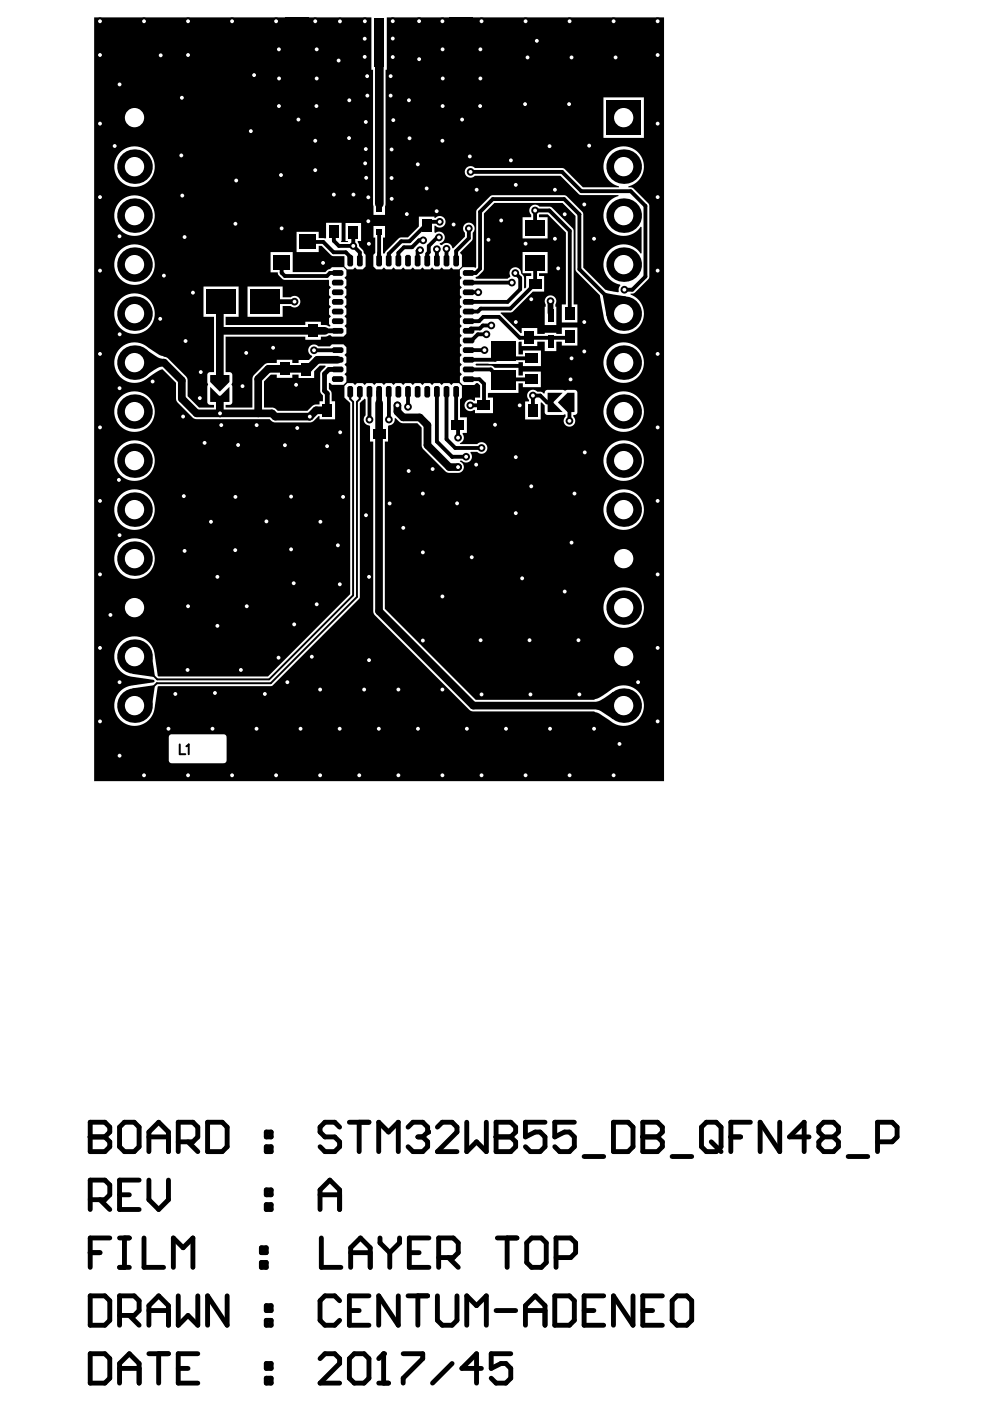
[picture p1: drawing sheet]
<svg xmlns="http://www.w3.org/2000/svg" width="210mm" height="297mm" viewBox="0 0 210 297" stroke-linecap="round" stroke-linejoin="round" font-family="sans-serif">
<g fill="none" stroke="#000" stroke-width="1">
<path d="M62.5 64h-6.3l.2 .2M68.9 70.1h2.7M71.6 78.3h-1.9l-.9 1v3.6l.6 .5v3.6M19.1 237.9h3.1l1.1 1.1v1l-1.1 1.1 1.1 1v1l-1.1 1.1h-3.1zM26.4 237.9h2.1l1 1.1v4.1l-1 1.1h-2.1l-1.1-1.1v-4.1zM44 237.9h3.1l1.1 1.1v4.1l-1.1 1.1h-3.1zM72 239l-1-1.1h-2.1l-1 1.1v1l1 1.1h2.1l1 1v1l-1 1.1h-2.1l-1-1.1M74.1 237.9h4.1M76.2 237.9v6.3M86.5 239l1.1-1.1h2l1.1 1.1v1l-1.1 1.1M92.7 239l1.1-1.1h2.1l1 1.1v1l-4.2 4.2h4.2M99 237.9v6.3l2-2.1 2.1 2.1v-6.3"/>
<path d="M105.2 237.9h3.1l1 1.1v1l-1 1.1 1 1v1l-1 1.1h-3.1zM115.6 237.9h-4.2v3.2l2.1-1.1h1l1.1 1.1v2l-1.1 1.1h-2.1l-1-1.1M121.8 237.9h-4.2v3.2l2.1-1.1h1l1.1 1.1v2l-1.1 1.1h-2l-1.1-1.1M130.1 237.9h3.1l1 1.1v4.1l-1 1.1h-3.1zM136.3 237.9h3.1l1 1.1v1l-1 1.1 1 1v1l-1 1.1h-3.1zM149.8 237.9h2l1.1 1.1v4.1l-1.1 1.1h-2l-1.1-1.1v-4.1zM159.1 237.9h-4.1v6.3M165.3 237.9v6.3l-4.1-6.3v6.3M19.1 254.4h3.1l1.1-1.1v-2.1l-1.1-1h-3.1v6.2M19.1 241.1h3.1M21.2 254.4l2.1 2M25.3 253.3h2.1"/>
<path d="M29.5 250.2h-4.2v6.2h4.2M31.6 244.2v-4.2l2-2.1 2.1 2.1v4.2M31.6 250.2v4.2l2 2 2.1-2v-4.2M31.6 241.1h4.1M37.8 242.1h3.1l1-1v-2.1l-1-1.1h-3.1v6.3M39.9 242.1l2 2.1M56.5 240h1v1.1h-1zM56.5 243.1h1v1.1h-1zM56.5 252.3h1v1h-1zM56.5 255.4h1v1h-1zM67.9 253.3h4.1M67.9 256.4v-4.1l2-2.1 2.1 2.1v4.1"/>
<path d="M80.3 244.2v-6.3l2.1 2.1 2-2.1v6.3M88.6 241.1h1M89.6 241.1l1.1 1v1l-1.1 1.1h-2l-1.1-1.1M105.2 241.1h3.1M123.8 245.2h4.2M136.3 241.1h3.1M142.5 245.2h4.2M150.8 242.1l2.1 2.1M155 241.1h2M171.5 241.1h-4.1l3.1-3.2v6.3M174.6 241.1l-1 1v1l1 1.1h2.1l1.1-1.1v-1l-1.1-1M174.6 241.1h2.1"/>
<path d="M174.6 241.1l-1-1.1v-1l1-1.1h2.1l1.1 1.1v1l-1.1 1.1M179.8 245.2h4.2M186.1 242.1h3.1l1-1v-2.1l-1-1.1h-3.1v6.3M19.1 274.7h3.1l1.1 1.1v4.1l-1.1 1.1h-3.1zM19.1 265.6h2.1M23.3 262.5h-4.2v6.2M25.3 262.5h2.1M25.3 268.7h2.1M25.3 278.9h3.2l1-1v-2.1l-1-1.1h-3.2v6.3M26.4 262.5v6.2M27.4 278.9l2.1 2.1M30.5 262.5v6.2h4.2"/>
<path d="M31.6 277.9h4.1M36.8 268.7v-6.2l2 2.1 2.1-2.1v6.2M37.8 274.7v6.3l2.1-2.1 2 2.1v-6.3M48.2 274.7v6.3l-4.2-6.3v6.3M55.4 264.6h1.1v1h-1.1zM55.4 267.7h1.1v1h-1.1zM56.5 276.8h1v1.1h-1zM56.5 279.9h1v1.1h-1zM68.1 262.5v6.2h4.2M72 275.8l-1-1.1h-2.1l-1 1.1v4.1l1 1.1h2.1l1-1.1M74.1 277.9h2.1M74.3 265.6h4.2"/>
<path d="M74.3 268.7v-4.1l2.1-2.1 2.1 2.1v4.1M78.2 274.7h-4.1v6.3h4.1M80.6 262.5v1l2 2.1M82.6 265.6v3.1M84.4 274.7v6.3l-4.1-6.3v6.3M84.7 262.5v1l-2.1 2.1M86.5 274.7h4.2M86.8 265.6h2.1M88.6 274.7v6.3M90.9 262.5h-4.1v6.2h4.1M92.7 274.7v5.2l1.1 1.1h2.1l1-1.1v-5.2M93 266.6h3.1l1.1-1v-2.1l-1.1-1h-3.1v6.2"/>
<path d="M95.1 266.6l2.1 2.1M105.2 277.9h4.1M105.5 262.5h4.1M107.5 262.5v6.2M111.4 277.9h4.2M112.7 262.5h2.1l1 1v4.2l-1 1h-2.1l-1-1v-4.2zM117.6 274.7h3.1l1.1 1.1v4.1l-1.1 1.1h-3.1zM117.9 266.6h3.1l1-1v-2.1l-1-1h-3.1v6.2M123.8 277.9h2.1M128 274.7h-4.2v6.3h4.2M134.2 274.7v6.3l-4.1-6.3v6.3M136.3 277.9h2.1"/>
<path d="M140.4 274.7h-4.1v6.3h4.1M143.5 274.7h2.1l1.1 1.1v4.1l-1.1 1.1h-2.1l-1-1.1v-4.1zM19.1 287h3.1l1.1 1.1v4.1l-1.1 1h-3.1zM25.3 293.2v-4.1l2.1-2.1 2.1 2.1v4.1M25.3 290.1h4.2M31.6 281v-4.2l2-2.1 2.1 2.1v4.2M31.6 287h4.1M33.6 287v6.2M37.8 290.1h2.1M41.9 287h-4.1v6.2h4.1M56.5 289.1h1v1h-1zM56.5 292.2h1v1h-1z"/>
<path d="M67.9 288.1l1-1.1h2.1l1 1.1v1l-4.1 4.1h4.1M75.1 287h2.1l1 1.1v4.1l-1 1h-2.1l-1-1v-4.1zM80.3 293.2h2.1M80.3 288.1l1-1.1v6.2M85.5 287h4.1v1.1l-4.1 4.1v1M95.9 289.1l-4.2 4.1M99 281v-6.3l2 2.1 2.1-2.1v6.3M102.1 290.1h-4.2l3.1-3.1v6.2M108.3 287h-4.2v3.1l2.1-1h1.1l1 1v2.1l-1 1h-2.1l-1.1-1M111.4 281v-4.2l2.1-2.1 2.1 2.1v4.2"/>
</g>
<g fill="#000">
<path d="M30.7 73.9l2.7 1.8 .9 .4v1.6l-1.6 .8-2 1.3zM44.6 79.5h4v1.5l-2 2-2-2zM57.4 79.4h1.3v.7h3.3v-.7h1.3v.7h3.3v-1.4l1.2-1.2h1.2v.2l-.9 1-.2 .6v3.7l.6 .8v1.3h-.8v.7l-1.2 .1-1.3 1.2h-6.3l-.5-.5-.5-.2h-1.9v-5.5zM128.4 62.1l4.4 .8-4.2 4.1-.8-4.4zM44.6 82l2 2.1 2-2.1v3.2h-4zM116.1 83.3h3.2l-2 2 2 2.1h-3.2zM120.3 83.3h1.5v4.1h-1.5l-2-2.1zM32.2 138.7l.6 4.5-.3 .3-4.5-.6zM28 146l4.5-.7 .3 .3-.6 4.5zM126.4 148.8l1.7-.8 1.9-1.3v5.8l-2.6-1.7-1-.4z"/>
<path d="M20 3.7h58.7v11.1h.4l.1 30.8h2.4l.2-2.4v-28.4h.2v-11.1h58.8v161.9h-120.8zM127.9 20.6v8.6h8.6v-8.6zM24.2 35.3a4.3 4.3 0 0 0 8.6 0 4.3 4.3 0 0 0-8.6 0zM98.9 35.6a1.23 1.23 0 0 0 0 1.7 1.23 1.23 0 0 0 1.8 0h18.1l4.1 4 8.2 .1v.2a4.3 4.3 0 0 0-2.4 6.6 4.3 4.3 0 0 0 7.1-.1h.2v5.6l-.3-.1a4.3 4.3 0 0 0-7.1 .3 4.3 4.3 0 0 0 2.9 6.5v.2a1.45 1.45 0 0 0-.3 1.2l-.1 .2-2.7-.6-4.7-4.7v-11.4l-.3-.4-3.3-3.4-.5-.1h-15.1l-.5 .1-2.8 2.8-.2 .5v11.8l-.2 .2-.2-.2h-2.5l-.6 .7v1.2l.4 .4-.4 .4v1.2l.4 .4-.4 .5v1.2l.4 .4-.4 .4v1.2l.4 .4-.4 .4v1.3l.4 .4-.4 .4v1.2l.4 .4-.4 .4v1.3l.4 .4-.4 .4v1.2l.4 .4-.4 .4v1.2l.4 .5-.4 .4v1.2l.4 .4-.4 .4v1.2l.4 .5-.4 .4v1.2l.6 .6h2.5l.4-.4h.3l.5 .5v2.6h-1.1v.6l-.2 .1a1.23 1.23 0 0 0-1.7 .1 1.23 1.23 0 0 0 0 1.7 1.23 1.23 0 0 0 1.7 .1l.2 .1v.6h3.8v-3.3h-1.1v-.9l.2-.1h6.3v-2h1v.8h3.8v-3.3h-3.8v.8h-1v-1.6h-5l-.7-.5h-3.2l-.2-.2 .2-.2 8.9 .1v-.4h1v.8h3.8v-3.3h-3.8v.8h-1v-2.5l.2-.2h.5v1h3.3v-1h1.6v2h2.4v-2h1.2v.9h3.3v-3.9h-3.3v1.4h-1.2v-.2h-2.4v.2h-1.6v-1.3h-3.3v1.1l-.2 .1-4.3-4.2 .1-.2h2l.5-.2 4.3-4.3h2.4v-3.3h-1.1v-.6h1.8v-4.5h-5.3v4.5h1.8v.6h-1v2.4l-.3 .3-.2-.1v-2.3l-.6-.9a1.23 1.23 0 0 0-1.6-1.2 1.23 1.23 0 0 0-.7 1.8l-.1 .3-.5 .3h-6.6l-.2-.2 .7-.4 1.1-1.4v-11.8l2.2-2.3h14.5l2.7 2.8 .1 11.6 5.1 5.2 .8 4.5a4.3 4.3 0 0 0 7 2.7 4.3 4.3 0 0 0-1.3-7.3v-.3h.5l.4-.2 2.8-2.8 .3-.4v-15.1l-.3-.6-3.1-3.1-.4-.3h-.7l.1-.2a4.3 4.3 0 0 0 2.4-6.7 4.3 4.3 0 0 0-7 .1 4.3 4.3 0 0 0 2.5 6.6v.2h-7.6l-3.9-3.8-.4-.3h-18.6a1.22 1.22 0 0 0-1.8 0zM79.2 47.9v2.5h.4v3.2l-.4 .4v2.5l.6 .6h1.2l.4-.4 .4 .4h1.2l.4-.4 .4 .4h1.3l.4-.4 .4 .4h1.2l.4-.4 .4 .4h1.3l.4-.4 .4 .4h1.2l.4-.4 .4 .4h1.2l.4-.4 .5 .4h1.2l.4-.4 .4 .4h1.2l.6-.6v-2.5l-.4-.4 2.6-2.6 .1-1.6a1.23 1.23 0 0 0 .1-1.8 1.23 1.23 0 0 0-1.8 0 1.23 1.23 0 0 0 .1 1.8v.8l-2.5 2.5-.2-.1a1.22 1.22 0 0 0-.9-1 1.22 1.22 0 0 0-1.3 .3h-.2l-.3-.3a1.25 1.25 0 0 0 1-1.7 1.25 1.25 0 0 0-1.9-.5l-.2-.1v-1.5h.2a1.23 1.23 0 0 0 1.8 .1 1.23 1.23 0 0 0 0-1.8 1.23 1.23 0 0 0-1.8 .1h-.2v-.3h-3.3v2.1l-2.3 2.3-1.9 .2-3.2 3.3-.2-.2v-3.2h.4v-2.5zM24.2 45.7a4.3 4.3 0 0 0 8.6 0 4.3 4.3 0 0 0-8.6 0zM62.9 49.2v4.2h4.7v-1.3h.6l2.2 2.1 2.6 .1v2.2l.6 .6h1.3l.4-.4 .4 .4h1.2l.6-.6v-2.5l-.4-.4-.1-.5-.9-.9-.3-.9 .1-.2h.7v-3.8h-3.3v3.8h.4l.1 .2h-1.5l.1-.2v-3.9h-3.3v3.3l-.2 .1-1.3-.1v-1.3zM24.2 56.1a4.3 4.3 0 0 0 8.6 0 4.3 4.3 0 0 0-8.6 0zM52.5 60.7v6.5h7.4v-2.3h1.7a1.23 1.23 0 0 0 1.7-.1 1.23 1.23 0 0 0 0-1.7 1.23 1.23 0 0 0-1.7-.1h-1.7v-2.3zM112.6 43.8a1.22 1.22 0 0 0 0 1.7v.6h-1.8v4.5h5.3v-4.5h-1.8l.1-.7h1.7l3.9 3.9v15.2h-.9v3.9h3.3v-3.9h-.8v-15.9l-4.7-4.7-.4-.1h-2.1a1.22 1.22 0 0 0-1.8 0zM115.9 63a1.23 1.23 0 0 0-.2 1.5v.5h-.2v3.9h2.4v-3.9h-.2v-.5a1.23 1.23 0 0 0-.2-1.6 1.23 1.23 0 0 0-1.6 .1zM25.5 73.8a4.3 4.3 0 0 0-.2 5.9 4.3 4.3 0 0 0 5.8 .6l1.9-1.3 1.5-.7 2.8 2.9v3.3l.3 .7 3.2 3.3 .7 .4h15.7l.6 .5 .6 .2h7.5l.5-.3 1.1-1.1h.2v.7h3.3v-3.8h-.7v-1.8l-.6-.8v-1.3h.2l.5 .4h2.4l.6-.6v-1.2l-.4-.5 .4-.4v-1.2l-.4-.4 .4-.4v-1.2l-.4-.4 .4-.5v-1.2l-.6-.6h-2.4l-.5 .4h-2.4a1.23 1.23 0 0 0-1.9 .2 1.23 1.23 0 0 0 .5 1.8l.1 .2-.7 .7h-2.2v.7h-1.3v-.7h-3.3v.7l-2.4 .1-2.4 2.4-.3 .5-.1 6.4h-5.7v-.6h.8a.62 .62 0 0 0 .7-.6v-3.3a.65 .65 0 0 1 0-.9v-1.5a.62 .62 0 0 0-.7-.6h-.8v-7.5h16.9v.6h3.3v-.6h1.1l.6-.3h.4l.3 .3h2.4l.6-.6v-1.3l-.4-.4 .4-.4v-1.2l-.4-.4 .4-.4v-1.3l-.4-.4 .4-.4v-1.2l-.4-.4 .4-.4v-1.2l-.4-.5 .4-.4v-1.2l-.4-.4 .4-.4v-1.2l-.6-.7h-2.4l-1.4 1.1h-6.9v-4.3h-4.7v4.3h1.5l.1 .6 1.1 1h9.5l.2 .1v1.1l.4 .4-.4 .5v1.2l.4 .4-.4 .4v1.2l.4 .4-.4 .4v1.3l.4 .4-.4 .4v1.2l.3 .3-.1 .2-.9-.3h-1.1v-.7h-3.3v.7h-16.9v-1.7h2.8v-6.5h-7.5v6.5h2.3v11.7h-.8a.62 .62 0 0 0-.6 .6v1.6a.67 .67 0 0 1 0 .9v3.2a.62 .62 0 0 0 .6 .6h.8v.6h-3.2l-2.4-2.4v-3.3l-.3-.8-4-4-1.8-.7-2.1-1.4a4.4 4.4 0 0 0-6.1 0zM24.2 66.5a4.3 4.3 0 0 0 8.6 0 4.3 4.3 0 0 0-8.6 0zM127.9 76.9a4.3 4.3 0 0 0 8.6 0 4.3 4.3 0 0 0-8.6 0zM73.6 81.2l-.6 .6v2.5l1.2 1.1v40.6l-17.4 17.4h-23.2l-.2-.1-.6-4.7a4.3 4.3 0 0 0-4.5-3.7 4.3 4.3 0 0 0-4.1 4.1 4.3 4.3 0 0 0 3.7 4.5l4.7 .6 .2 .3-.2 .3-4.7 .7a4.3 4.3 0 0 0-3.7 4.4 4.3 4.3 0 0 0 4.1 4.1 4.3 4.3 0 0 0 4.5-3.7l.6-4.6 .2-.1 24.2-.1 18.4-18.5 .1-41.4 1-1 .2 .2v3.4a1.27 1.27 0 0 0-.3 1.4 1.27 1.27 0 0 0 1.2 .7l.1 3.4h.6v36l.3 .7 20.4 20.4 .5 .1h25.7l1.1 .5 2 1.3a4.3 4.3 0 0 0 6 .3 4.3 4.3 0 0 0 .5-6 4.3 4.3 0 0 0-5.9-.7l-1.9 1.3-1.8 .9h-25.1l-19.3-19.3v-35.5h.7v-3.2l.1-.2a1.22 1.22 0 0 0 1.3-1.5l.2-.1 .8 .9 .6 .2h3.2l.9 .9v3.8l.2 .7 4.9 4.9 .6 .2 2 .1a1.23 1.23 0 0 0 1.2-1.1 1.23 1.23 0 0 0-.8-1.3l.1-.2h.3a1.23 1.23 0 0 0 1.8 0 1.23 1.23 0 0 0 0-1.7l.1-.2 1.4 .1a1.23 1.23 0 0 0 1.8-.1 1.23 1.23 0 0 0-.1-1.7 1.23 1.23 0 0 0-1.7 .1h-3.6l-.1-.2a1.23 1.23 0 0 0 .5-2l.1-.2h.9v-3.3h-1.5v-3.8l.4-.4v-2.5l-.6-.6h-1.2l-.4 .4-.4-.4h-1.2l-.5 .4-.4-.4h-1.2l-.4 .4-.4-.4h-1.2l-.4 .4-.4-.4h-1.3l-.4 .4-.4-.4h-1.2l-.4 .4-.4-.4h-1.3l-.4 .4-.4-.4h-1.2l-.4 .4-.4-.4h-1.2l-.4 .4-.4-.4h-1.3l-.4 .4-.4-.4h-1.2l-.4 .4-.4-.4zM112.1 83a1.23 1.23 0 0 0 .1 1.8v.3h-.9v3.8h3.3v-3.5l.2-.1 .7 .7v1.4a.61 .61 0 0 0 .6 .6h3.2l.4-.2 .2 .1v.4a1.23 1.23 0 0 0 0 1.8 1.23 1.23 0 0 0 1.7 0 1.23 1.23 0 0 0 0-1.8v-.3a.67 .67 0 0 0 .8-.6v-4.1a.61 .61 0 0 0-.6-.6h-1.6a.67 .67 0 0 1-.9 0h-3.2a.63 .63 0 0 0-.6 .7l-.2 .1-.6-.4-.8-.1a1.22 1.22 0 0 0-1.8 0zM127.9 87.3a4.3 4.3 0 0 0 8.6 0 4.3 4.3 0 0 0-8.6 0zM24.2 87.3a4.3 4.3 0 0 0 8.6 0 4.3 4.3 0 0 0-8.6 0zM127.9 97.7a4.3 4.3 0 0 0 8.6 0 4.3 4.3 0 0 0-8.6 0zM24.2 97.7a4.3 4.3 0 0 0 8.6 0 4.3 4.3 0 0 0-8.6 0zM127.9 108a4.3 4.3 0 0 0 8.6 0 4.3 4.3 0 0 0-8.6 0zM24.2 108a4.3 4.3 0 0 0 8.6 0 4.3 4.3 0 0 0-8.6 0zM24.2 118.4a4.3 4.3 0 0 0 8.6 0 4.3 4.3 0 0 0-8.6 0zM127.9 128.8a4.3 4.3 0 0 0 8.6 0 4.3 4.3 0 0 0-8.6 0zM36 155.9l-.2 .4v4.9a.62 .62 0 0 0 .6 .6h11a.62 .62 0 0 0 .6-.6v-4.9a.61 .61 0 0 0-.6-.6h-11z"/>
<circle cx="70.8" cy="41.3" r=".82"/>
<circle cx="19.1" cy="241.1" r=".52"/>
<circle cx="90.7" cy="240" r=".52"/>
<circle cx="105.2" cy="241.1" r=".52"/>
<circle cx="136.3" cy="241.1" r=".52"/>
<circle cx="81.3" cy="287" r=".52"/>
</g>
<g fill="none" stroke="#000" stroke-width=".81">
<path d="M99.8 36.4h19.4l4.1 4.1h10.4l3.1 3.2v14.9l-2.7 2.8h-1.7M59.7 48.4v2.9M59.7 55.6v2.2l.7 .7h8.9l.7-.6h1.6M59.7 48.4h.1M65.2 55.6l.2 .1h3.1M65.2 51.3h3.3l2.2 2.2h2.6l1 .9v.9M70.8 49.1v2l1.1 1h3M74.9 52.1l1.4 1.4v1.8M74.9 49.2v2.9M80.4 49.1v6.2M88.5 53.2v2.1M88.5 53.2h.1"/>
<path d="M89.1 53l-.6 .2M89.7 51h-.9l-1.4 1.4h-1.8l-1.1 1.2v1.7M92.6 52.8v2.5M93.1 50.3h-.4l-1.8 1.8v1.4l-.3 .3v1.5M93.2 47h-2.2l-4.2 4.2h-1.7l-2.7 2.6v1.5M94.7 52.7v2.6M99.4 59.9h9.1M99.4 48.4v2.1l-2.7 2.7v2.1M109.3 57.9l1 1v2.4l-2.7 2.7h-8.2M113.5 48.3v-3.7h3l4.3 4.4v17.7M113.5 48.3h.1M113.5 55.7v4.5l-5.3 5.2h-6.3l-.6 .7h-1.9"/>
<path d="M118.4 56.9v3.3M122.8 45.5v11.6l9.4 9.4M122.8 45.4l-3.2-3.2h-15.1l-2.7 2.7v12.1l-.9 .9h-1.5M122.8 45.4v.1M28.5 78.2l.1 .1M68.4 72.2h3.2M71.6 74.2l-5 .1M99.4 78.3h4.7l2.7 2.7M99.4 68.1h2.2l.9-.9h3.3l4.4 4.4h6.2l.3 .3 .3-.3h3.8M99.4 74.2h3.3M99.4 62h2M103.1 70.9h-1.8l-1.3 1.3h-.6"/>
<path d="M104.2 69h-1.8l-.7 .7h-1.9l-.4 .4M112.6 63.4v3.3M112.8 76h-4.6l-1.4-1.5-1.8 1.8h-5.6M117.7 76h3.5M69.4 87h.1M78.3 83.1v5.9M82.4 83.1l.1 5.8M86.5 83.1v3.2M92.6 83.1v10.5l3.3 3.3M94.7 83.1v10l1.8 1.9h5.6M95.9 96.8v.1M95.9 96.8h2.9"/>
<path d="M96.7 83.1v6.3l.4 .4v3M99.4 80.4h2.2l1 1v4.5h-2.9M102 90.1h3M107.5 85.9h2.7M112.8 80.4h-5.8l-.2 .2 .4 .5M116.6 85.3h-.6l-1.5-1.4h-1.5v3.1M117.7 80.4h3.3M120.7 85.3v3.9"/>
</g>
<path d="M28.5 76.9h6.3l3.7 3.8v3.8l3.2 3.1h16l.7 .7h7.3l1.3-1.3h2.4M46.6 70.1h22.3M46.9 64l-.3 .2v16.4M71.6 76.3h-4.3l-2 1.9h-8.4l-2.2 2.2v7.2M46.6 84.7v2.9M80.4 85.4v44.2l19.9 20h31.9M84.3 85.9v1.4l1.2 1.2h3.5l1.6 1.6v4.3l4.7 4.6h1.8" fill="none" stroke="#000" stroke-width="1.6"/>
<path d="M74.3 83.1v1.5l.6 .6v41l-17.8 17.8h-23.8l-4.8-4.8M76.3 83.1v1.5l-.6 .6v41.4l-18.3 18.3h-24.1l-4.8 4.7" fill="none" stroke="#000" stroke-width=".41"/>
<path d="M116.7 63.9v2.5M80.4 85.4h.1M80.4 83.1v2.3" fill="none" stroke="#000" stroke-width="1.2"/>
<path d="M80.4 8v1.1M80.4 9.1v34.1M80.4 8l.1 1.7" fill="none" stroke="#000" stroke-width="1.8"/>
<path d="M38.1 157.8v2.1h1.2M39.5 158.2l.5-.4v2.1" fill="none" stroke="#000" stroke-width=".42"/>
<circle cx="70.8" cy="41.3" r=".41" fill="#fff"/>
<circle cx="74.9" cy="41.3" r=".82" fill="#000"/>
<circle cx="74.9" cy="41.3" r=".41" fill="#fff"/>
<circle cx="74.9" cy="52.1" r=".82" fill="#000"/>
<circle cx="74.9" cy="52.1" r=".41" fill="#fff"/>
<circle cx="59.7" cy="48.4" r=".82" fill="#000"/>
<circle cx="59.7" cy="48.4" r=".41" fill="#fff"/>
<circle cx="68.5" cy="55.7" r=".82" fill="#000"/>
<circle cx="68.5" cy="55.7" r=".41" fill="#fff"/>
<circle cx="83" cy="31.7" r=".82" fill="#000"/>
<circle cx="83" cy="31.7" r=".41" fill="#fff"/>
<circle cx="120.7" cy="22.1" r=".82" fill="#000"/>
<circle cx="120.7" cy="22.1" r=".41" fill="#fff"/>
<circle cx="111.3" cy="22.1" r=".82" fill="#000"/>
<circle cx="111.3" cy="22.1" r=".41" fill="#fff"/>
<circle cx="130.5" cy="12.2" r=".82" fill="#000"/>
<circle cx="130.5" cy="12.2" r=".41" fill="#fff"/>
<circle cx="121.2" cy="12.2" r=".82" fill="#000"/>
<circle cx="121.2" cy="12.2" r=".41" fill="#fff"/>
<circle cx="111.8" cy="12.2" r=".82" fill="#000"/>
<circle cx="111.8" cy="12.2" r=".41" fill="#fff"/>
<circle cx="78.1" cy="46.9" r=".82" fill="#000"/>
<circle cx="78.1" cy="46.9" r=".41" fill="#fff"/>
<circle cx="74.1" cy="21.3" r=".82" fill="#000"/>
<circle cx="74.1" cy="21.3" r=".41" fill="#fff"/>
<circle cx="86.7" cy="21.3" r=".82" fill="#000"/>
<circle cx="86.7" cy="21.3" r=".41" fill="#fff"/>
<circle cx="83.3" cy="12.1" r=".82" fill="#000"/>
<circle cx="83.3" cy="12.1" r=".41" fill="#fff"/>
<circle cx="77.3" cy="12.1" r=".82" fill="#000"/>
<circle cx="77.3" cy="12.1" r=".41" fill="#fff"/>
<circle cx="77.4" cy="34.6" r=".82" fill="#000"/>
<circle cx="77.4" cy="34.6" r=".41" fill="#fff"/>
<circle cx="83" cy="37.7" r=".82" fill="#000"/>
<circle cx="83" cy="37.7" r=".41" fill="#fff"/>
<circle cx="77.6" cy="25.9" r=".82" fill="#000"/>
<circle cx="77.6" cy="25.9" r=".41" fill="#fff"/>
<circle cx="77.8" cy="16.1" r=".82" fill="#000"/>
<circle cx="77.8" cy="16.1" r=".41" fill="#fff"/>
<circle cx="83.4" cy="25.5" r=".82" fill="#000"/>
<circle cx="83.4" cy="25.5" r=".41" fill="#fff"/>
<circle cx="82.8" cy="16.1" r=".82" fill="#000"/>
<circle cx="82.8" cy="16.1" r=".41" fill="#fff"/>
<circle cx="82.8" cy="20.3" r=".82" fill="#000"/>
<circle cx="82.8" cy="20.3" r=".41" fill="#fff"/>
<circle cx="23.4" cy="130.4" r=".82" fill="#000"/>
<circle cx="23.4" cy="130.4" r=".41" fill="#fff"/>
<circle cx="34.1" cy="11.7" r=".82" fill="#000"/>
<circle cx="34.1" cy="11.7" r=".41" fill="#fff"/>
<circle cx="78.2" cy="51.7" r=".82" fill="#000"/>
<circle cx="78.2" cy="51.7" r=".41" fill="#fff"/>
<circle cx="113.8" cy="8.7" r=".82" fill="#000"/>
<circle cx="113.8" cy="8.7" r=".41" fill="#fff"/>
<circle cx="126" cy="50.6" r=".82" fill="#000"/>
<circle cx="126" cy="50.6" r=".41" fill="#fff"/>
<circle cx="111.4" cy="51.7" r=".82" fill="#000"/>
<circle cx="111.4" cy="51.7" r=".41" fill="#fff"/>
<circle cx="106.3" cy="46.7" r=".82" fill="#000"/>
<circle cx="106.3" cy="46.7" r=".41" fill="#fff"/>
<circle cx="109.4" cy="39.2" r=".82" fill="#000"/>
<circle cx="109.4" cy="39.2" r=".41" fill="#fff"/>
<circle cx="117.7" cy="50.6" r=".82" fill="#000"/>
<circle cx="117.7" cy="50.6" r=".41" fill="#fff"/>
<circle cx="119.7" cy="45.4" r=".82" fill="#000"/>
<circle cx="119.7" cy="45.4" r=".41" fill="#fff"/>
<circle cx="123.9" cy="43.3" r=".82" fill="#000"/>
<circle cx="123.9" cy="43.4" r=".41" fill="#fff"/>
<circle cx="124.9" cy="30.9" r=".82" fill="#000"/>
<circle cx="124.9" cy="30.9" r=".41" fill="#fff"/>
<circle cx="116.5" cy="31" r=".82" fill="#000"/>
<circle cx="116.5" cy="31" r=".41" fill="#fff"/>
<circle cx="108.3" cy="34" r=".82" fill="#000"/>
<circle cx="108.3" cy="34" r=".41" fill="#fff"/>
<circle cx="117.7" cy="40.2" r=".82" fill="#000"/>
<circle cx="117.7" cy="40.2" r=".41" fill="#fff"/>
<circle cx="101.1" cy="40.2" r=".82" fill="#000"/>
<circle cx="101.1" cy="40.2" r=".41" fill="#fff"/>
<circle cx="92.6" cy="44.8" r=".82" fill="#000"/>
<circle cx="92.6" cy="44.8" r=".41" fill="#fff"/>
<circle cx="103.6" cy="50.8" r=".82" fill="#000"/>
<circle cx="103.6" cy="50.8" r=".41" fill="#fff"/>
<circle cx="123.9" cy="68.3" r=".82" fill="#000"/>
<circle cx="123.9" cy="68.3" r=".41" fill="#fff"/>
<circle cx="109.4" cy="68.3" r=".82" fill="#000"/>
<circle cx="109.4" cy="68.3" r=".41" fill="#fff"/>
<circle cx="123.9" cy="74.5" r=".82" fill="#000"/>
<circle cx="123.9" cy="74.5" r=".41" fill="#fff"/>
<circle cx="121.8" cy="104.6" r=".82" fill="#000"/>
<circle cx="121.8" cy="104.6" r=".41" fill="#fff"/>
<circle cx="121.2" cy="115" r=".82" fill="#000"/>
<circle cx="121.2" cy="115" r=".41" fill="#fff"/>
<circle cx="109.4" cy="108.8" r=".82" fill="#000"/>
<circle cx="109.4" cy="108.8" r=".41" fill="#fff"/>
<circle cx="96.9" cy="106.7" r=".82" fill="#000"/>
<circle cx="96.9" cy="106.7" r=".41" fill="#fff"/>
<circle cx="89.7" cy="117.1" r=".82" fill="#000"/>
<circle cx="89.7" cy="117.1" r=".41" fill="#fff"/>
<circle cx="100" cy="118.1" r=".82" fill="#000"/>
<circle cx="100" cy="118.1" r=".41" fill="#fff"/>
<circle cx="93.8" cy="126.5" r=".82" fill="#000"/>
<circle cx="93.8" cy="126.5" r=".41" fill="#fff"/>
<circle cx="119.7" cy="125.4" r=".82" fill="#000"/>
<circle cx="119.7" cy="125.4" r=".41" fill="#fff"/>
<circle cx="110.7" cy="122.6" r=".82" fill="#000"/>
<circle cx="110.7" cy="122.6" r=".41" fill="#fff"/>
<circle cx="122.8" cy="147.2" r=".82" fill="#000"/>
<circle cx="122.8" cy="147.2" r=".41" fill="#fff"/>
<circle cx="112.5" cy="147.2" r=".82" fill="#000"/>
<circle cx="112.5" cy="147.2" r=".41" fill="#fff"/>
<circle cx="102.1" cy="147.2" r=".82" fill="#000"/>
<circle cx="102.1" cy="147.2" r=".41" fill="#fff"/>
<circle cx="89.7" cy="135.8" r=".82" fill="#000"/>
<circle cx="89.7" cy="135.8" r=".41" fill="#fff"/>
<circle cx="72" cy="123.9" r=".82" fill="#000"/>
<circle cx="72" cy="123.9" r=".41" fill="#fff"/>
<circle cx="78.2" cy="140" r=".82" fill="#000"/>
<circle cx="78.2" cy="140" r=".41" fill="#fff"/>
<circle cx="93.8" cy="146.2" r=".82" fill="#000"/>
<circle cx="93.8" cy="146.2" r=".41" fill="#fff"/>
<circle cx="84.5" cy="146.2" r=".82" fill="#000"/>
<circle cx="84.5" cy="146.2" r=".41" fill="#fff"/>
<circle cx="77.2" cy="146.2" r=".82" fill="#000"/>
<circle cx="77.2" cy="146.2" r=".41" fill="#fff"/>
<circle cx="67.9" cy="146.2" r=".82" fill="#000"/>
<circle cx="67.9" cy="146.2" r=".41" fill="#fff"/>
<circle cx="39.9" cy="128.5" r=".82" fill="#000"/>
<circle cx="39.9" cy="128.5" r=".41" fill="#fff"/>
<circle cx="52.3" cy="128.5" r=".82" fill="#000"/>
<circle cx="52.3" cy="128.5" r=".41" fill="#fff"/>
<circle cx="46.1" cy="132.7" r=".82" fill="#000"/>
<circle cx="46.1" cy="132.7" r=".41" fill="#fff"/>
<circle cx="46.1" cy="122.3" r=".82" fill="#000"/>
<circle cx="46.1" cy="122.3" r=".41" fill="#fff"/>
<circle cx="135.3" cy="144.6" r=".82" fill="#000"/>
<circle cx="135.3" cy="144.6" r=".41" fill="#fff"/>
<circle cx="126" cy="154.5" r=".82" fill="#000"/>
<circle cx="126" cy="154.5" r=".41" fill="#fff"/>
<circle cx="116.6" cy="154.5" r=".82" fill="#000"/>
<circle cx="116.6" cy="154.5" r=".41" fill="#fff"/>
<circle cx="107.3" cy="154.5" r=".82" fill="#000"/>
<circle cx="107.3" cy="154.5" r=".41" fill="#fff"/>
<circle cx="80.3" cy="154.5" r=".82" fill="#000"/>
<circle cx="80.3" cy="154.5" r=".41" fill="#fff"/>
<circle cx="88.6" cy="154.5" r=".82" fill="#000"/>
<circle cx="88.6" cy="154.5" r=".41" fill="#fff"/>
<circle cx="99" cy="154.5" r=".82" fill="#000"/>
<circle cx="99" cy="154.5" r=".41" fill="#fff"/>
<circle cx="72" cy="154.5" r=".82" fill="#000"/>
<circle cx="72" cy="154.5" r=".41" fill="#fff"/>
<circle cx="63.7" cy="154.5" r=".82" fill="#000"/>
<circle cx="63.7" cy="154.5" r=".41" fill="#fff"/>
<circle cx="35.7" cy="154.5" r=".82" fill="#000"/>
<circle cx="35.7" cy="154.5" r=".41" fill="#fff"/>
<circle cx="45.1" cy="154.5" r=".82" fill="#000"/>
<circle cx="45.1" cy="154.5" r=".41" fill="#fff"/>
<circle cx="54.4" cy="154.5" r=".82" fill="#000"/>
<circle cx="54.4" cy="154.5" r=".41" fill="#fff"/>
<circle cx="131.3" cy="157.7" r=".82" fill="#000"/>
<circle cx="131.3" cy="157.7" r=".41" fill="#fff"/>
<circle cx="130.1" cy="164.4" r=".82" fill="#000"/>
<circle cx="130.1" cy="164.4" r=".41" fill="#fff"/>
<circle cx="120.8" cy="164.4" r=".82" fill="#000"/>
<circle cx="120.8" cy="164.4" r=".41" fill="#fff"/>
<circle cx="111.4" cy="164.4" r=".82" fill="#000"/>
<circle cx="111.4" cy="164.4" r=".41" fill="#fff"/>
<circle cx="102.1" cy="164.4" r=".82" fill="#000"/>
<circle cx="102.1" cy="164.4" r=".41" fill="#fff"/>
<circle cx="76.2" cy="164.4" r=".82" fill="#000"/>
<circle cx="76.2" cy="164.4" r=".41" fill="#fff"/>
<circle cx="84.5" cy="164.4" r=".82" fill="#000"/>
<circle cx="84.5" cy="164.4" r=".41" fill="#fff"/>
<circle cx="93.8" cy="164.4" r=".82" fill="#000"/>
<circle cx="93.8" cy="164.4" r=".41" fill="#fff"/>
<circle cx="67.9" cy="164.4" r=".82" fill="#000"/>
<circle cx="67.9" cy="164.4" r=".41" fill="#fff"/>
<circle cx="58.5" cy="164.4" r=".82" fill="#000"/>
<circle cx="58.5" cy="164.4" r=".41" fill="#fff"/>
<circle cx="30.5" cy="164.4" r=".82" fill="#000"/>
<circle cx="30.5" cy="164.4" r=".41" fill="#fff"/>
<circle cx="39.9" cy="164.4" r=".82" fill="#000"/>
<circle cx="39.9" cy="164.4" r=".41" fill="#fff"/>
<circle cx="49.2" cy="164.4" r=".82" fill="#000"/>
<circle cx="49.2" cy="164.4" r=".41" fill="#fff"/>
<circle cx="139.4" cy="11.7" r=".82" fill="#000"/>
<circle cx="139.4" cy="11.7" r=".41" fill="#fff"/>
<circle cx="139.4" cy="57.4" r=".82" fill="#000"/>
<circle cx="139.4" cy="57.4" r=".41" fill="#fff"/>
<circle cx="139.4" cy="41.8" r=".82" fill="#000"/>
<circle cx="139.4" cy="41.8" r=".41" fill="#fff"/>
<circle cx="139.4" cy="26.2" r=".82" fill="#000"/>
<circle cx="139.4" cy="26.2" r=".41" fill="#fff"/>
<circle cx="139.4" cy="106.2" r=".82" fill="#000"/>
<circle cx="139.4" cy="106.2" r=".41" fill="#fff"/>
<circle cx="139.4" cy="90.6" r=".82" fill="#000"/>
<circle cx="139.4" cy="90.6" r=".41" fill="#fff"/>
<circle cx="139.4" cy="75" r=".82" fill="#000"/>
<circle cx="139.4" cy="75" r=".41" fill="#fff"/>
<circle cx="139.4" cy="152.9" r=".82" fill="#000"/>
<circle cx="139.4" cy="153" r=".41" fill="#fff"/>
<circle cx="139.4" cy="137.4" r=".82" fill="#000"/>
<circle cx="139.4" cy="137.4" r=".41" fill="#fff"/>
<circle cx="139.4" cy="121.8" r=".82" fill="#000"/>
<circle cx="139.4" cy="121.8" r=".41" fill="#fff"/>
<circle cx="25.4" cy="160.2" r=".82" fill="#000"/>
<circle cx="25.4" cy="160.2" r=".41" fill="#fff"/>
<circle cx="25.4" cy="113.5" r=".82" fill="#000"/>
<circle cx="25.4" cy="113.5" r=".41" fill="#fff"/>
<circle cx="21.2" cy="121.8" r=".82" fill="#000"/>
<circle cx="21.2" cy="121.8" r=".41" fill="#fff"/>
<circle cx="21.2" cy="137.4" r=".82" fill="#000"/>
<circle cx="21.2" cy="137.4" r=".41" fill="#fff"/>
<circle cx="21.2" cy="152.9" r=".82" fill="#000"/>
<circle cx="21.2" cy="153" r=".41" fill="#fff"/>
<circle cx="25.4" cy="144.6" r=".82" fill="#000"/>
<circle cx="25.4" cy="144.6" r=".41" fill="#fff"/>
<circle cx="25.4" cy="70.9" r=".82" fill="#000"/>
<circle cx="25.4" cy="70.9" r=".41" fill="#fff"/>
<circle cx="21.2" cy="75" r=".82" fill="#000"/>
<circle cx="21.2" cy="75" r=".41" fill="#fff"/>
<circle cx="21.2" cy="90.6" r=".82" fill="#000"/>
<circle cx="21.2" cy="90.6" r=".41" fill="#fff"/>
<circle cx="25.4" cy="82.3" r=".82" fill="#000"/>
<circle cx="25.4" cy="82.3" r=".41" fill="#fff"/>
<circle cx="21.2" cy="106.2" r=".82" fill="#000"/>
<circle cx="21.2" cy="106.2" r=".41" fill="#fff"/>
<circle cx="25.2" cy="101.8" r=".82" fill="#000"/>
<circle cx="25.2" cy="101.8" r=".41" fill="#fff"/>
<circle cx="25.4" cy="17.9" r=".82" fill="#000"/>
<circle cx="25.4" cy="17.9" r=".41" fill="#fff"/>
<circle cx="21.2" cy="26.2" r=".82" fill="#000"/>
<circle cx="21.2" cy="26.2" r=".41" fill="#fff"/>
<circle cx="21.2" cy="41.8" r=".82" fill="#000"/>
<circle cx="21.2" cy="41.8" r=".41" fill="#fff"/>
<circle cx="24.3" cy="31" r=".82" fill="#000"/>
<circle cx="24.3" cy="31" r=".41" fill="#fff"/>
<circle cx="21.2" cy="57.4" r=".82" fill="#000"/>
<circle cx="21.2" cy="57.4" r=".41" fill="#fff"/>
<circle cx="25.3" cy="50.1" r=".82" fill="#000"/>
<circle cx="25.3" cy="50.1" r=".41" fill="#fff"/>
<circle cx="39.1" cy="116.8" r=".82" fill="#000"/>
<circle cx="39.1" cy="116.8" r=".41" fill="#fff"/>
<circle cx="49.9" cy="116.6" r=".82" fill="#000"/>
<circle cx="49.9" cy="116.6" r=".41" fill="#fff"/>
<circle cx="44.7" cy="110.6" r=".82" fill="#000"/>
<circle cx="44.7" cy="110.6" r=".41" fill="#fff"/>
<circle cx="39" cy="105.2" r=".82" fill="#000"/>
<circle cx="39" cy="105.2" r=".41" fill="#fff"/>
<circle cx="49.9" cy="105.4" r=".82" fill="#000"/>
<circle cx="49.9" cy="105.4" r=".41" fill="#fff"/>
<circle cx="78.2" cy="122.3" r=".82" fill="#000"/>
<circle cx="78.2" cy="122.3" r=".41" fill="#fff"/>
<circle cx="82.6" cy="106.7" r=".82" fill="#000"/>
<circle cx="82.6" cy="106.7" r=".41" fill="#fff"/>
<circle cx="85.5" cy="111.9" r=".82" fill="#000"/>
<circle cx="85.5" cy="111.9" r=".41" fill="#fff"/>
<circle cx="89.7" cy="104.6" r=".82" fill="#000"/>
<circle cx="89.7" cy="104.6" r=".41" fill="#fff"/>
<circle cx="91.7" cy="99.4" r=".82" fill="#000"/>
<circle cx="91.7" cy="99.4" r=".41" fill="#fff"/>
<circle cx="60.4" cy="94.4" r=".82" fill="#000"/>
<circle cx="60.4" cy="94.4" r=".41" fill="#fff"/>
<circle cx="43.4" cy="93.9" r=".82" fill="#000"/>
<circle cx="43.4" cy="93.9" r=".41" fill="#fff"/>
<circle cx="38.8" cy="88.3" r=".82" fill="#000"/>
<circle cx="38.8" cy="88.3" r=".41" fill="#fff"/>
<circle cx="32.4" cy="80.9" r=".82" fill="#000"/>
<circle cx="32.4" cy="80.9" r=".41" fill="#fff"/>
<circle cx="50.5" cy="94.3" r=".82" fill="#000"/>
<circle cx="50.5" cy="94.3" r=".41" fill="#fff"/>
<circle cx="46.9" cy="90.1" r=".82" fill="#000"/>
<circle cx="46.9" cy="90.1" r=".41" fill="#fff"/>
<circle cx="52.2" cy="74.8" r=".82" fill="#000"/>
<circle cx="52.2" cy="74.8" r=".41" fill="#fff"/>
<circle cx="42.6" cy="78.9" r=".82" fill="#000"/>
<circle cx="42.6" cy="78.9" r=".41" fill="#fff"/>
<circle cx="34" cy="67.6" r=".82" fill="#000"/>
<circle cx="34" cy="67.6" r=".41" fill="#fff"/>
<circle cx="40.9" cy="62" r=".82" fill="#000"/>
<circle cx="40.9" cy="62" r=".41" fill="#fff"/>
<circle cx="39.1" cy="50.3" r=".82" fill="#000"/>
<circle cx="39.1" cy="50.3" r=".41" fill="#fff"/>
<circle cx="50.1" cy="38.3" r=".82" fill="#000"/>
<circle cx="50.1" cy="38.3" r=".41" fill="#fff"/>
<circle cx="38.6" cy="41.5" r=".82" fill="#000"/>
<circle cx="38.6" cy="41.5" r=".41" fill="#fff"/>
<circle cx="38.4" cy="33" r=".82" fill="#000"/>
<circle cx="38.4" cy="33" r=".41" fill="#fff"/>
<circle cx="49.9" cy="47.4" r=".82" fill="#000"/>
<circle cx="49.9" cy="47.4" r=".41" fill="#fff"/>
<circle cx="59.6" cy="37.1" r=".82" fill="#000"/>
<circle cx="59.6" cy="37.1" r=".41" fill="#fff"/>
<circle cx="38.6" cy="20.7" r=".82" fill="#000"/>
<circle cx="38.6" cy="20.7" r=".41" fill="#fff"/>
<circle cx="53.2" cy="27.8" r=".82" fill="#000"/>
<circle cx="53.2" cy="27.8" r=".41" fill="#fff"/>
<circle cx="21.2" cy="11.7" r=".82" fill="#000"/>
<circle cx="21.2" cy="11.7" r=".41" fill="#fff"/>
<circle cx="39.9" cy="11.7" r=".82" fill="#000"/>
<circle cx="39.9" cy="11.7" r=".41" fill="#fff"/>
<circle cx="53.9" cy="15.9" r=".82" fill="#000"/>
<circle cx="53.9" cy="15.9" r=".41" fill="#fff"/>
<circle cx="49.2" cy="4.5" r=".82" fill="#000"/>
<circle cx="49.2" cy="4.5" r=".41" fill="#fff"/>
<circle cx="39.9" cy="4.5" r=".82" fill="#000"/>
<circle cx="39.9" cy="4.5" r=".41" fill="#fff"/>
<circle cx="30.5" cy="4.5" r=".82" fill="#000"/>
<circle cx="30.5" cy="4.5" r=".41" fill="#fff"/>
<circle cx="21.2" cy="4.5" r=".82" fill="#000"/>
<circle cx="21.2" cy="4.5" r=".41" fill="#fff"/>
<circle cx="58.5" cy="4.5" r=".82" fill="#000"/>
<circle cx="58.5" cy="4.5" r=".41" fill="#fff"/>
<circle cx="139.4" cy="4.5" r=".82" fill="#000"/>
<circle cx="139.4" cy="4.5" r=".41" fill="#fff"/>
<circle cx="88.9" cy="12.5" r=".82" fill="#000"/>
<circle cx="88.9" cy="12.5" r=".41" fill="#fff"/>
<circle cx="88.9" cy="4.5" r=".82" fill="#000"/>
<circle cx="88.9" cy="4.5" r=".41" fill="#fff"/>
<circle cx="93.8" cy="29.8" r=".82" fill="#000"/>
<circle cx="93.8" cy="29.8" r=".41" fill="#fff"/>
<circle cx="66.8" cy="29.8" r=".82" fill="#000"/>
<circle cx="66.8" cy="29.8" r=".41" fill="#fff"/>
<circle cx="66.8" cy="36.1" r=".82" fill="#000"/>
<circle cx="66.8" cy="36.1" r=".41" fill="#fff"/>
<circle cx="74" cy="29.3" r=".82" fill="#000"/>
<circle cx="74" cy="29.3" r=".41" fill="#fff"/>
<circle cx="71.8" cy="12.8" r=".82" fill="#000"/>
<circle cx="71.8" cy="12.8" r=".41" fill="#fff"/>
<circle cx="72.1" cy="4.5" r=".82" fill="#000"/>
<circle cx="72.1" cy="4.5" r=".41" fill="#fff"/>
<circle cx="66.8" cy="4.5" r=".82" fill="#000"/>
<circle cx="66.8" cy="4.5" r=".41" fill="#fff"/>
<circle cx="93.8" cy="4.5" r=".82" fill="#000"/>
<circle cx="93.8" cy="4.5" r=".41" fill="#fff"/>
<circle cx="83" cy="42.2" r=".82" fill="#000"/>
<circle cx="83" cy="42.2" r=".41" fill="#fff"/>
<circle cx="88.6" cy="34.8" r=".82" fill="#000"/>
<circle cx="88.6" cy="34.8" r=".41" fill="#fff"/>
<circle cx="83.3" cy="8.2" r=".82" fill="#000"/>
<circle cx="83.3" cy="8.2" r=".41" fill="#fff"/>
<circle cx="83.3" cy="4.5" r=".82" fill="#000"/>
<circle cx="83.3" cy="4.5" r=".41" fill="#fff"/>
<circle cx="77.6" cy="31.6" r=".82" fill="#000"/>
<circle cx="77.6" cy="31.6" r=".41" fill="#fff"/>
<circle cx="77.6" cy="37.7" r=".82" fill="#000"/>
<circle cx="77.6" cy="37.7" r=".41" fill="#fff"/>
<circle cx="78.1" cy="41.8" r=".82" fill="#000"/>
<circle cx="78.1" cy="41.8" r=".41" fill="#fff"/>
<circle cx="77.3" cy="8.2" r=".82" fill="#000"/>
<circle cx="77.3" cy="8.2" r=".41" fill="#fff"/>
<circle cx="77.9" cy="20.3" r=".82" fill="#000"/>
<circle cx="77.9" cy="20.3" r=".41" fill="#fff"/>
<circle cx="77.4" cy="4.5" r=".82" fill="#000"/>
<circle cx="77.4" cy="4.5" r=".41" fill="#fff"/>
<circle cx="37.2" cy="147.1" r=".82" fill="#000"/>
<circle cx="37.2" cy="147.1" r=".41" fill="#fff"/>
<circle cx="60.9" cy="144.6" r=".82" fill="#000"/>
<circle cx="60.9" cy="144.6" r=".41" fill="#fff"/>
<circle cx="72.1" cy="91.7" r=".82" fill="#000"/>
<circle cx="72.1" cy="91.7" r=".41" fill="#fff"/>
<circle cx="69.4" cy="94.6" r=".82" fill="#000"/>
<circle cx="69.4" cy="94.6" r=".41" fill="#fff"/>
<circle cx="61.7" cy="105.3" r=".82" fill="#000"/>
<circle cx="61.7" cy="105.3" r=".41" fill="#fff"/>
<circle cx="72.7" cy="105.4" r=".82" fill="#000"/>
<circle cx="72.7" cy="105.4" r=".41" fill="#fff"/>
<circle cx="56.5" cy="110.5" r=".82" fill="#000"/>
<circle cx="56.5" cy="110.5" r=".41" fill="#fff"/>
<circle cx="71.6" cy="115.6" r=".82" fill="#000"/>
<circle cx="71.6" cy="115.6" r=".41" fill="#fff"/>
<circle cx="62.3" cy="123.7" r=".82" fill="#000"/>
<circle cx="62.3" cy="123.7" r=".41" fill="#fff"/>
<circle cx="67.1" cy="128.1" r=".82" fill="#000"/>
<circle cx="67.1" cy="128.1" r=".41" fill="#fff"/>
<circle cx="62.4" cy="132.4" r=".82" fill="#000"/>
<circle cx="62.4" cy="132.4" r=".41" fill="#fff"/>
<circle cx="66.1" cy="139.2" r=".82" fill="#000"/>
<circle cx="66.1" cy="139.2" r=".41" fill="#fff"/>
<circle cx="59.1" cy="139.4" r=".82" fill="#000"/>
<circle cx="59.1" cy="139.4" r=".41" fill="#fff"/>
<circle cx="56.2" cy="147.1" r=".82" fill="#000"/>
<circle cx="56.2" cy="147.1" r=".41" fill="#fff"/>
<circle cx="51.1" cy="142" r=".82" fill="#000"/>
<circle cx="51.1" cy="142" r=".41" fill="#fff"/>
<circle cx="45.6" cy="146.9" r=".82" fill="#000"/>
<circle cx="45.6" cy="146.9" r=".41" fill="#fff"/>
<circle cx="39.8" cy="142" r=".82" fill="#000"/>
<circle cx="39.8" cy="142" r=".41" fill="#fff"/>
<circle cx="90.5" cy="40" r=".82" fill="#000"/>
<circle cx="90.5" cy="40" r=".41" fill="#fff"/>
<circle cx="102.1" cy="4.5" r=".82" fill="#000"/>
<circle cx="102.1" cy="4.5" r=".41" fill="#fff"/>
<circle cx="111.4" cy="4.5" r=".82" fill="#000"/>
<circle cx="111.4" cy="4.5" r=".41" fill="#fff"/>
<circle cx="120.8" cy="4.5" r=".82" fill="#000"/>
<circle cx="120.8" cy="4.5" r=".41" fill="#fff"/>
<circle cx="130.1" cy="4.5" r=".82" fill="#000"/>
<circle cx="130.1" cy="4.5" r=".41" fill="#fff"/>
<circle cx="116.7" cy="63.9" r=".82" fill="#000"/>
<circle cx="116.7" cy="63.9" r=".41" fill="#fff"/>
<circle cx="112.6" cy="63.4" r=".82" fill="#000"/>
<circle cx="112.6" cy="63.4" r=".41" fill="#fff"/>
<circle cx="118.4" cy="56.9" r=".82" fill="#000"/>
<circle cx="118.3" cy="56.9" r=".41" fill="#fff"/>
<circle cx="112.6" cy="103.1" r=".82" fill="#000"/>
<circle cx="112.6" cy="103.1" r=".41" fill="#fff"/>
<circle cx="113.5" cy="44.6" r=".82" fill="#000"/>
<circle cx="113.5" cy="44.6" r=".41" fill="#fff"/>
<circle cx="86.8" cy="29.3" r=".82" fill="#000"/>
<circle cx="86.8" cy="29.3" r=".41" fill="#fff"/>
<circle cx="86.3" cy="45.4" r=".82" fill="#000"/>
<circle cx="86.3" cy="45.4" r=".41" fill="#fff"/>
<circle cx="78.3" cy="89" r=".82" fill="#000"/>
<circle cx="78.3" cy="89" r=".41" fill="#fff"/>
<circle cx="86.5" cy="86.3" r=".82" fill="#000"/>
<circle cx="86.5" cy="86.3" r=".41" fill="#fff"/>
<circle cx="84.3" cy="85.9" r=".82" fill="#000"/>
<circle cx="84.3" cy="85.9" r=".41" fill="#fff"/>
<circle cx="109.3" cy="57.9" r=".82" fill="#000"/>
<circle cx="109.3" cy="57.9" r=".41" fill="#fff"/>
<circle cx="102.7" cy="74.2" r=".82" fill="#000"/>
<circle cx="102.7" cy="74.2" r=".41" fill="#fff"/>
<circle cx="121.2" cy="76" r=".82" fill="#000"/>
<circle cx="121.2" cy="76" r=".41" fill="#fff"/>
<circle cx="121" cy="80.4" r=".82" fill="#000"/>
<circle cx="121" cy="80.4" r=".41" fill="#fff"/>
<circle cx="99.7" cy="85.9" r=".82" fill="#000"/>
<circle cx="99.7" cy="85.9" r=".41" fill="#fff"/>
<circle cx="110.2" cy="85.9" r=".82" fill="#000"/>
<circle cx="110.2" cy="85.9" r=".41" fill="#fff"/>
<circle cx="97.1" cy="92.8" r=".82" fill="#000"/>
<circle cx="97.1" cy="92.8" r=".41" fill="#fff"/>
<circle cx="102.1" cy="95" r=".82" fill="#000"/>
<circle cx="102.1" cy="95" r=".41" fill="#fff"/>
<circle cx="97.1" cy="99" r=".82" fill="#000"/>
<circle cx="97.1" cy="99" r=".41" fill="#fff"/>
<circle cx="113" cy="83.9" r=".82" fill="#000"/>
<circle cx="113" cy="83.9" r=".41" fill="#fff"/>
<circle cx="120.7" cy="89.2" r=".82" fill="#000"/>
<circle cx="120.7" cy="89.2" r=".41" fill="#fff"/>
<circle cx="51.4" cy="81.9" r=".82" fill="#000"/>
<circle cx="51.4" cy="81.9" r=".41" fill="#fff"/>
<circle cx="86.6" cy="99.9" r=".82" fill="#000"/>
<circle cx="86.6" cy="99.9" r=".41" fill="#fff"/>
<circle cx="101" cy="98.5" r=".82" fill="#000"/>
<circle cx="101" cy="98.5" r=".41" fill="#fff"/>
<circle cx="109.4" cy="96.9" r=".82" fill="#000"/>
<circle cx="109.4" cy="96.9" r=".41" fill="#fff"/>
<circle cx="124" cy="95.9" r=".82" fill="#000"/>
<circle cx="124" cy="95.9" r=".41" fill="#fff"/>
<circle cx="99.6" cy="33.2" r=".82" fill="#000"/>
<circle cx="99.6" cy="33.2" r=".41" fill="#fff"/>
<circle cx="99.8" cy="36.4" r=".82" fill="#000"/>
<circle cx="99.8" cy="36.4" r=".41" fill="#fff"/>
<circle cx="132.4" cy="61.4" r=".82" fill="#000"/>
<circle cx="132.4" cy="61.4" r=".41" fill="#fff"/>
<circle cx="101.4" cy="62" r=".82" fill="#000"/>
<circle cx="101.4" cy="62" r=".41" fill="#fff"/>
<circle cx="108.5" cy="59.9" r=".82" fill="#000"/>
<circle cx="108.5" cy="59.9" r=".41" fill="#fff"/>
<circle cx="104.2" cy="69" r=".82" fill="#000"/>
<circle cx="104.2" cy="69" r=".41" fill="#fff"/>
<circle cx="103.1" cy="70.9" r=".82" fill="#000"/>
<circle cx="103.1" cy="70.9" r=".41" fill="#fff"/>
<circle cx="105" cy="90.1" r=".82" fill="#000"/>
<circle cx="105" cy="90.1" r=".41" fill="#fff"/>
<circle cx="74.7" cy="65.6" r=".82" fill="#000"/>
<circle cx="74.7" cy="65.6" r=".41" fill="#fff"/>
<circle cx="81.7" cy="65.6" r=".82" fill="#000"/>
<circle cx="81.7" cy="65.6" r=".41" fill="#fff"/>
<circle cx="81.7" cy="72.9" r=".82" fill="#000"/>
<circle cx="81.7" cy="72.9" r=".41" fill="#fff"/>
<circle cx="81.8" cy="80" r=".82" fill="#000"/>
<circle cx="81.8" cy="80" r=".41" fill="#fff"/>
<circle cx="74.7" cy="80" r=".82" fill="#000"/>
<circle cx="74.7" cy="80" r=".41" fill="#fff"/>
<circle cx="74.7" cy="72.9" r=".82" fill="#000"/>
<circle cx="74.7" cy="72.9" r=".41" fill="#fff"/>
<circle cx="96.3" cy="65.6" r=".82" fill="#000"/>
<circle cx="96.3" cy="65.6" r=".41" fill="#fff"/>
<circle cx="96.3" cy="72.9" r=".82" fill="#000"/>
<circle cx="96.3" cy="72.9" r=".41" fill="#fff"/>
<circle cx="96.3" cy="80" r=".82" fill="#000"/>
<circle cx="96.3" cy="80" r=".41" fill="#fff"/>
<circle cx="96.2" cy="58.4" r=".82" fill="#000"/>
<circle cx="96.2" cy="58.4" r=".41" fill="#fff"/>
<circle cx="59.1" cy="22.5" r=".82" fill="#000"/>
<circle cx="59.1" cy="22.5" r=".41" fill="#fff"/>
<circle cx="59.2" cy="16.6" r=".82" fill="#000"/>
<circle cx="59.2" cy="16.6" r=".41" fill="#fff"/>
<circle cx="67.1" cy="10.5" r=".82" fill="#000"/>
<circle cx="67.1" cy="10.5" r=".41" fill="#fff"/>
<circle cx="67.1" cy="16.6" r=".82" fill="#000"/>
<circle cx="67.1" cy="16.6" r=".41" fill="#fff"/>
<circle cx="67.1" cy="22.5" r=".82" fill="#000"/>
<circle cx="67.1" cy="22.5" r=".41" fill="#fff"/>
<circle cx="59.1" cy="10.5" r=".82" fill="#000"/>
<circle cx="59.1" cy="10.5" r=".41" fill="#fff"/>
<circle cx="63.3" cy="25.3" r=".82" fill="#000"/>
<circle cx="63.3" cy="25.3" r=".41" fill="#fff"/>
<circle cx="93.9" cy="22.5" r=".82" fill="#000"/>
<circle cx="93.9" cy="22.5" r=".41" fill="#fff"/>
<circle cx="93.9" cy="16.6" r=".82" fill="#000"/>
<circle cx="93.9" cy="16.6" r=".41" fill="#fff"/>
<circle cx="101.9" cy="10.5" r=".82" fill="#000"/>
<circle cx="101.9" cy="10.5" r=".41" fill="#fff"/>
<circle cx="101.9" cy="16.6" r=".82" fill="#000"/>
<circle cx="101.9" cy="16.6" r=".41" fill="#fff"/>
<circle cx="101.8" cy="22.5" r=".82" fill="#000"/>
<circle cx="101.8" cy="22.5" r=".41" fill="#fff"/>
<circle cx="93.8" cy="10.5" r=".82" fill="#000"/>
<circle cx="93.8" cy="10.5" r=".41" fill="#fff"/>
<circle cx="98" cy="25.3" r=".82" fill="#000"/>
<circle cx="98" cy="25.3" r=".41" fill="#fff"/>
<circle cx="89.1" cy="80" r=".82" fill="#000"/>
<circle cx="89.1" cy="80" r=".41" fill="#fff"/>
<circle cx="94.7" cy="52.7" r=".82" fill="#000"/>
<circle cx="94.7" cy="52.7" r=".41" fill="#fff"/>
<circle cx="96.2" cy="47.6" r=".82" fill="#000"/>
<circle cx="96.2" cy="47.6" r=".41" fill="#fff"/>
<circle cx="99.4" cy="48.4" r=".82" fill="#000"/>
<circle cx="99.4" cy="48.4" r=".41" fill="#fff"/>
<circle cx="80.4" cy="58.4" r=".82" fill="#000"/>
<circle cx="80.4" cy="58.4" r=".41" fill="#fff"/>
<circle cx="65.7" cy="88.3" r=".82" fill="#000"/>
<circle cx="65.7" cy="88.3" r=".41" fill="#fff"/>
<circle cx="46.6" cy="87.6" r=".82" fill="#000"/>
<circle cx="46.6" cy="87.6" r=".41" fill="#fff"/>
<circle cx="66.6" cy="74.3" r=".82" fill="#000"/>
<circle cx="66.6" cy="74.3" r=".41" fill="#fff"/>
<circle cx="57.9" cy="73.7" r=".82" fill="#000"/>
<circle cx="57.9" cy="73.7" r=".41" fill="#fff"/>
<circle cx="42.4" cy="84.4" r=".82" fill="#000"/>
<circle cx="42.4" cy="84.4" r=".41" fill="#fff"/>
<circle cx="39.3" cy="72.3" r=".82" fill="#000"/>
<circle cx="39.3" cy="72.3" r=".41" fill="#fff"/>
<circle cx="54.4" cy="90.1" r=".82" fill="#000"/>
<circle cx="54.4" cy="90.1" r=".41" fill="#fff"/>
<circle cx="63" cy="90.7" r=".82" fill="#000"/>
<circle cx="63" cy="90.7" r=".41" fill="#fff"/>
<circle cx="34.7" cy="58.4" r=".82" fill="#000"/>
<circle cx="34.7" cy="58.4" r=".41" fill="#fff"/>
<circle cx="67.9" cy="110.6" r=".82" fill="#000"/>
<circle cx="67.9" cy="110.6" r=".41" fill="#fff"/>
<circle cx="61.7" cy="116.5" r=".82" fill="#000"/>
<circle cx="61.7" cy="116.5" r=".41" fill="#fff"/>
<circle cx="77.6" cy="109.2" r=".82" fill="#000"/>
<circle cx="77.6" cy="109.2" r=".41" fill="#fff"/>
<circle cx="101.9" cy="135.7" r=".82" fill="#000"/>
<circle cx="101.9" cy="135.7" r=".41" fill="#fff"/>
<circle cx="112.3" cy="135.7" r=".82" fill="#000"/>
<circle cx="112.3" cy="135.7" r=".41" fill="#fff"/>
<circle cx="122.6" cy="135.7" r=".82" fill="#000"/>
<circle cx="122.6" cy="135.7" r=".41" fill="#fff"/>
<circle cx="82.5" cy="88.9" r=".82" fill="#000"/>
<circle cx="82.5" cy="89" r=".41" fill="#fff"/>
<circle cx="92.6" cy="52.8" r=".82" fill="#000"/>
<circle cx="92.6" cy="52.8" r=".41" fill="#fff"/>
<circle cx="89.1" cy="72.8" r=".82" fill="#000"/>
<circle cx="89.1" cy="72.8" r=".41" fill="#fff"/>
<circle cx="89.1" cy="65.6" r=".82" fill="#000"/>
<circle cx="89.1" cy="65.6" r=".41" fill="#fff"/>
<circle cx="89.1" cy="58.5" r=".82" fill="#000"/>
<circle cx="89.1" cy="58.5" r=".41" fill="#fff"/>
<circle cx="89.7" cy="51" r=".82" fill="#000"/>
<circle cx="89.7" cy="51" r=".41" fill="#fff"/>
<circle cx="89.1" cy="53" r=".82" fill="#000"/>
<circle cx="89.1" cy="53" r=".41" fill="#fff"/>
<circle cx="93.1" cy="50.3" r=".82" fill="#000"/>
<circle cx="93.1" cy="50.3" r=".41" fill="#fff"/>
<circle cx="93.2" cy="47" r=".82" fill="#000"/>
<circle cx="93.2" cy="47" r=".41" fill="#fff"/>
<circle cx="98.8" cy="96.8" r=".82" fill="#000"/>
<circle cx="98.8" cy="96.8" r=".41" fill="#fff"/>
<circle cx="62.5" cy="64" r=".82" fill="#000"/>
<circle cx="62.5" cy="64" r=".41" fill="#fff"/>
<circle cx="62.8" cy="81.6" r=".82" fill="#000"/>
<circle cx="62.8" cy="81.6" r=".41" fill="#fff"/>
<circle cx="132.2" cy="128.8" r="3.7" fill="#000"/>
<circle cx="132.2" cy="128.8" r="2.04" fill="#fff"/>
<circle cx="132.2" cy="87.3" r="3.7" fill="#000"/>
<circle cx="132.2" cy="87.3" r="2.04" fill="#fff"/>
<circle cx="132.2" cy="45.7" r="3.7" fill="#000"/>
<circle cx="132.2" cy="45.7" r="2.04" fill="#fff"/>
<circle cx="132.2" cy="149.6" r="3.7" fill="#000"/>
<circle cx="132.2" cy="149.6" r="2.04" fill="#fff"/>
<circle cx="132.2" cy="139.2" r="3.7" fill="#000"/>
<circle cx="132.2" cy="139.2" r="2.04" fill="#fff"/>
<circle cx="132.2" cy="108" r="3.7" fill="#000"/>
<circle cx="132.2" cy="108.1" r="2.04" fill="#fff"/>
<circle cx="132.2" cy="97.7" r="3.7" fill="#000"/>
<circle cx="132.2" cy="97.7" r="2.04" fill="#fff"/>
<circle cx="132.2" cy="76.9" r="3.7" fill="#000"/>
<circle cx="132.2" cy="76.9" r="2.04" fill="#fff"/>
<circle cx="132.2" cy="66.5" r="3.7" fill="#000"/>
<circle cx="132.2" cy="66.5" r="2.04" fill="#fff"/>
<path d="M128.6 21.3h7.3v7.3h-7.3z" fill-rule="evenodd" fill="#000"/>
<circle cx="132.2" cy="24.9" r="2.04" fill="#fff"/>
<circle cx="132.2" cy="35.3" r="3.7" fill="#000"/>
<circle cx="132.2" cy="35.3" r="2.04" fill="#fff"/>
<circle cx="132.2" cy="118.4" r="3.7" fill="#000"/>
<circle cx="132.2" cy="118.4" r="2.04" fill="#fff"/>
<circle cx="132.2" cy="56.1" r="3.7" fill="#000"/>
<circle cx="132.2" cy="56.1" r="2.04" fill="#fff"/>
<circle cx="28.5" cy="128.8" r="3.7" fill="#000"/>
<circle cx="28.5" cy="128.8" r="2.04" fill="#fff"/>
<circle cx="28.5" cy="87.3" r="3.7" fill="#000"/>
<circle cx="28.5" cy="87.3" r="2.04" fill="#fff"/>
<circle cx="28.5" cy="45.7" r="3.7" fill="#000"/>
<circle cx="28.5" cy="45.7" r="2.04" fill="#fff"/>
<circle cx="28.5" cy="149.6" r="3.7" fill="#000"/>
<circle cx="28.5" cy="149.6" r="2.04" fill="#fff"/>
<circle cx="28.5" cy="139.2" r="3.7" fill="#000"/>
<circle cx="28.5" cy="139.2" r="2.04" fill="#fff"/>
<circle cx="28.5" cy="108" r="3.7" fill="#000"/>
<circle cx="28.5" cy="108.1" r="2.04" fill="#fff"/>
<circle cx="28.5" cy="97.7" r="3.7" fill="#000"/>
<circle cx="28.5" cy="97.7" r="2.04" fill="#fff"/>
<circle cx="28.5" cy="76.9" r="3.7" fill="#000"/>
<circle cx="28.5" cy="76.9" r="2.04" fill="#fff"/>
<circle cx="28.5" cy="66.5" r="3.7" fill="#000"/>
<circle cx="28.5" cy="66.5" r="2.04" fill="#fff"/>
<path d="M24.8 21.3h7.4v7.3h-7.4z" fill-rule="evenodd" fill="#000"/>
<circle cx="28.5" cy="24.9" r="2.04" fill="#fff"/>
<circle cx="28.5" cy="35.3" r="3.7" fill="#000"/>
<circle cx="28.5" cy="35.3" r="2.04" fill="#fff"/>
<circle cx="28.5" cy="118.4" r="3.7" fill="#000"/>
<circle cx="28.5" cy="118.4" r="2.04" fill="#fff"/>
<circle cx="28.5" cy="56.1" r="3.7" fill="#000"/>
<circle cx="28.5" cy="56.1" r="2.04" fill="#fff"/>
<g fill="#000">
<path d="M79.4 4h2v10.2h-2z" fill-rule="evenodd"/>
<path d="M60.6 3.7h4.9v20.1h-4.9z" fill-rule="evenodd"/>
<path d="M95.3 3.7h4.9v20.1h-4.9z" fill-rule="evenodd"/>
<path d="M58 54.1h3.4v3h-3.4z" fill-rule="evenodd"/>
<path d="M58 49.8h3.4v3h-3.4z" fill-rule="evenodd"/>
<path d="M63.5 54.1h3.5v3h-3.5z" fill-rule="evenodd"/>
<path d="M63.5 49.8h3.5v3h-3.5z" fill-rule="evenodd"/>
<path d="M70.7 59.3h1.8l.3 .3v.6l-.3 .3h-1.8l-.3-.3v-.6z" fill-rule="evenodd"/>
<path d="M70.7 57.3h1.8l.3 .3v.6l-.3 .3h-1.8l-.3-.3v-.6z" fill-rule="evenodd"/>
<path d="M69.7 43h2.1v2.5h-2.1z" fill-rule="evenodd"/>
<path d="M69.7 47.9h2.1v2.5h-2.1z" fill-rule="evenodd"/>
<path d="M73.9 54h.7l.3 .3v1.9l-.3 .3h-.7l-.3-.3v-1.9z" fill-rule="evenodd"/>
<path d="M73.9 43h2v2.6h-2z" fill-rule="evenodd"/>
<path d="M73.9 47.9h2v2.6h-2z" fill-rule="evenodd"/>
<path d="M76 54h.6l.3 .3v1.9l-.3 .3h-.6l-.3-.3v-1.9z" fill-rule="evenodd"/>
<path d="M78 54h.6l.4 .3v1.9l-.4 .3h-.6l-.3-.3v-1.9z" fill-rule="evenodd"/>
<path d="M79.8 43.7h1.2v1.3h-1.2z" fill-rule="evenodd"/>
<path d="M79.8 48.5h1.2v1.3h-1.2z" fill-rule="evenodd"/>
<path d="M79.8 46.1h1.2v1.3h-1.2z" fill-rule="evenodd"/>
<path d="M80.1 54h.6l.3 .3v1.9l-.3 .3h-.6l-.3-.3v-1.9z" fill-rule="evenodd"/>
<path d="M81.8 43.7h1.3v1.3h-1.3z" fill-rule="evenodd"/>
<path d="M81.8 48.5h1.3v1.3h-1.3z" fill-rule="evenodd"/>
<path d="M81.8 46.1h1.3v1.3h-1.3z" fill-rule="evenodd"/>
<path d="M82.1 54h.6l.3 .3v1.9l-.3 .3h-.6l-.3-.3v-1.9z" fill-rule="evenodd"/>
<path d="M84.2 54h.6l.3 .3v1.9l-.3 .3h-.6l-.3-.3v-1.9z" fill-rule="evenodd"/>
<path d="M86.2 54h.6l.3 .3v1.9l-.3 .3h-.6l-.3-.3v-1.9z" fill-rule="evenodd"/>
<path d="M88.2 54h.7l.3 .3v1.9l-.3 .3h-.7l-.3-.3v-1.9z" fill-rule="evenodd"/>
<path d="M89.4 46.5h2.1v2.6h-2.1z" fill-rule="evenodd"/>
<path d="M89.4 41.6h2.1v2.6h-2.1z" fill-rule="evenodd"/>
<path d="M90.3 54h.6l.3 .3v1.9l-.3 .3h-.6l-.3-.3v-1.9z" fill-rule="evenodd"/>
<path d="M92.3 54h.6l.3 .3v1.9l-.3 .3h-.6l-.3-.3v-1.9z" fill-rule="evenodd"/>
<path d="M94.4 54h.6l.3 .3v1.9l-.3 .3h-.6l-.3-.3v-1.9z" fill-rule="evenodd"/>
<path d="M96.4 54h.6l.3 .3v1.9l-.3 .3h-.6l-.3-.3v-1.9z" fill-rule="evenodd"/>
<path d="M74 57.7h22.9v22.9h-22.9z" fill-rule="evenodd"/>
<path d="M98.4 59.3h1.9l.3 .3v.6l-.3 .3h-1.9l-.3-.3v-.6z" fill-rule="evenodd"/>
<path d="M98.4 57.3h1.9l.3 .3v.6l-.3 .3h-1.9l-.3-.3v-.6z" fill-rule="evenodd"/>
<path d="M112.2 59.1h2.6v2.1h-2.6z" fill-rule="evenodd"/>
<path d="M111.4 54h4.1v3.3h-4.1z" fill-rule="evenodd"/>
<path d="M111.4 46.7h4.1v3.2h-4.1z" fill-rule="evenodd"/>
<path d="M117.1 59.1h2.5v2.1h-2.5z" fill-rule="evenodd"/>
<path d="M43.8 61.4h6.2v5.2h-6.2z" fill-rule="evenodd"/>
<path d="M53.1 61.4h6.2v5.2h-6.2z" fill-rule="evenodd"/>
<path d="M59.3 76.9h2.1v2.6h-2.1z" fill-rule="evenodd"/>
<path d="M65.3 68.8h2.1v2.6h-2.1z" fill-rule="evenodd"/>
<path d="M65.3 63.9h2.1v2.6h-2.1z" fill-rule="evenodd"/>
<path d="M63.9 76.9h2.1v2.6h-2.1z" fill-rule="evenodd"/>
<path d="M70.7 77.7h1.8l.3 .3v.6l-.3 .3h-1.8l-.3-.3v-.6z" fill-rule="evenodd"/>
<path d="M70.7 75.7h1.8l.3 .3v.6l-.3 .3h-1.8l-.3-.3v-.6z" fill-rule="evenodd"/>
<path d="M70.7 71.6h1.8l.3 .3v.6l-.3 .3h-1.8l-.3-.3v-.6z" fill-rule="evenodd"/>
<path d="M70.7 69.5h1.8l.3 .3v.7l-.3 .3h-1.8l-.3-.3v-.7z" fill-rule="evenodd"/>
<path d="M70.7 67.5h1.8l.3 .3v.6l-.3 .3h-1.8l-.3-.3v-.6z" fill-rule="evenodd"/>
<path d="M70.7 63.4h1.8l.3 .3v.6l-.3 .3h-1.8l-.3-.3v-.6z" fill-rule="evenodd"/>
<path d="M70.7 61.4h1.8l.3 .3v.6l-.3 .3h-1.8l-.3-.3v-.6z" fill-rule="evenodd"/>
<path d="M70.7 73.6h1.8l.3 .3v.6l-.3 .3h-1.8l-.3-.3v-.6z" fill-rule="evenodd"/>
<path d="M70.7 65.4h1.8l.3 .3v.7l-.3 .3h-1.8l-.3-.3v-.7z" fill-rule="evenodd"/>
<path d="M98.4 77.7h1.9l.3 .3v.6l-.3 .3h-1.9l-.3-.3v-.6z" fill-rule="evenodd"/>
<path d="M98.4 75.7h1.9l.3 .3v.6l-.3 .3h-1.9l-.3-.3v-.6z" fill-rule="evenodd"/>
<path d="M98.4 71.6h1.9l.3 .3v.6l-.3 .3h-1.9l-.3-.3v-.6z" fill-rule="evenodd"/>
<path d="M98.4 69.5h1.9l.3 .3v.7l-.3 .3h-1.9l-.3-.3v-.7z" fill-rule="evenodd"/>
<path d="M98.4 67.5h1.9l.3 .3v.6l-.3 .3h-1.9l-.3-.3v-.6z" fill-rule="evenodd"/>
<path d="M98.4 63.4h1.9l.3 .3v.6l-.3 .3h-1.9l-.3-.3v-.6z" fill-rule="evenodd"/>
<path d="M98.4 61.4h1.9l.3 .3v.6l-.3 .3h-1.9l-.3-.3v-.6z" fill-rule="evenodd"/>
<path d="M98.4 73.6h1.9l.3 .3v.6l-.3 .3h-1.9l-.3-.3v-.6z" fill-rule="evenodd"/>
<path d="M98.4 65.4h1.9l.3 .3v.7l-.3 .3h-1.9l-.3-.3v-.7z" fill-rule="evenodd"/>
<path d="M104.2 72.5h5.1v4.1h-5.1z" fill-rule="evenodd"/>
<path d="M111.2 70.2h2.1v2.6h-2.1z" fill-rule="evenodd"/>
<path d="M111.2 65.3h2.1v2.6h-2.1z" fill-rule="evenodd"/>
<path d="M111.5 79.4h2.6v2.1h-2.6z" fill-rule="evenodd"/>
<path d="M111.5 74.9h2.6v2.1h-2.6z" fill-rule="evenodd"/>
<path d="M116.1 71.2h1.2v2.6h-1.2z" fill-rule="evenodd"/>
<path d="M116.1 65.6h1.2v2.7h-1.2z" fill-rule="evenodd"/>
<path d="M116.4 79.4h2.6v2.1h-2.6z" fill-rule="evenodd"/>
<path d="M116.4 74.9h2.6v2.1h-2.6z" fill-rule="evenodd"/>
<path d="M119.7 70.1h2.1v2.6h-2.1z" fill-rule="evenodd"/>
<path d="M119.7 65.2h2.1v2.6h-2.1z" fill-rule="evenodd"/>
<path d="M59.3 81.8h2.1v2.6h-2.1z" fill-rule="evenodd"/>
<path d="M63.9 81.8h2.1v2.6h-2.1z" fill-rule="evenodd"/>
<path d="M70.7 79.8h1.8l.3 .3v.6l-.3 .3h-1.8l-.3-.3v-.6z" fill-rule="evenodd"/>
<path d="M68.4 85.7h2v2.6h-2z" fill-rule="evenodd"/>
<path d="M68.4 90.6h2v2.6h-2z" fill-rule="evenodd"/>
<path d="M73.9 81.8h.7l.3 .3v1.9l-.3 .3h-.7l-.3-.3v-1.9z" fill-rule="evenodd"/>
<path d="M76 81.8h.6l.3 .3v1.9l-.3 .3h-.6l-.3-.3v-1.9z" fill-rule="evenodd"/>
<path d="M78 81.8h.6l.4 .3v1.9l-.4 .3h-.6l-.3-.3v-1.9z" fill-rule="evenodd"/>
<path d="M80.1 81.8h.6l.3 .3v1.9l-.3 .3h-.6l-.3-.3v-1.9z" fill-rule="evenodd"/>
<path d="M79.1 90.9h2.6v2.1h-2.6z" fill-rule="evenodd"/>
<path d="M82.1 81.8h.6l.3 .3v1.9l-.3 .3h-.6l-.3-.3v-1.9z" fill-rule="evenodd"/>
<path d="M84.2 81.8h.6l.3 .3v1.9l-.3 .3h-.6l-.3-.3v-1.9z" fill-rule="evenodd"/>
<path d="M86.2 81.8h.6l.3 .3v1.9l-.3 .3h-.6l-.3-.3v-1.9z" fill-rule="evenodd"/>
<path d="M84 90.9h2.6v2.1h-2.6z" fill-rule="evenodd"/>
<path d="M88.2 81.8h.7l.3 .3v1.9l-.3 .3h-.7l-.3-.3v-1.9z" fill-rule="evenodd"/>
<path d="M90.3 81.8h.6l.3 .3v1.9l-.3 .3h-.6l-.3-.3v-1.9z" fill-rule="evenodd"/>
<path d="M92.3 81.8h.6l.3 .3v1.9l-.3 .3h-.6l-.3-.3v-1.9z" fill-rule="evenodd"/>
<path d="M94.4 81.8h.6l.3 .3v1.9l-.3 .3h-.6l-.3-.3v-1.9z" fill-rule="evenodd"/>
<path d="M95.8 89.1h2.6v2.1h-2.6z" fill-rule="evenodd"/>
<path d="M96.4 81.8h.6l.3 .3v1.9l-.3 .3h-.6l-.3-.3v-1.9z" fill-rule="evenodd"/>
<path d="M98.4 79.8h1.9l.3 .3v.6l-.3 .3h-1.9l-.3-.3v-.6z" fill-rule="evenodd"/>
<path d="M100.7 89.1h2.6v2.1h-2.6z" fill-rule="evenodd"/>
<path d="M101.3 84.9h2.6v2.1h-2.6z" fill-rule="evenodd"/>
<path d="M104.2 78.6h5.1v4.1h-5.1z" fill-rule="evenodd"/>
<path d="M106.2 84.9h2.6v2.1h-2.6z" fill-rule="evenodd"/>
<path d="M112 85.7h2v2.6h-2z" fill-rule="evenodd"/>
<path d="M112 90.6h2v2.6h-2z" fill-rule="evenodd"/>
</g>
<g fill="#000">
<circle cx="46.6" cy="80.6" r=".52"/>
<circle cx="46.6" cy="84.7" r=".52"/>
<circle cx="116.6" cy="85.3" r=".52"/>
<circle cx="120.7" cy="85.3" r=".52"/>
</g>
</svg>
